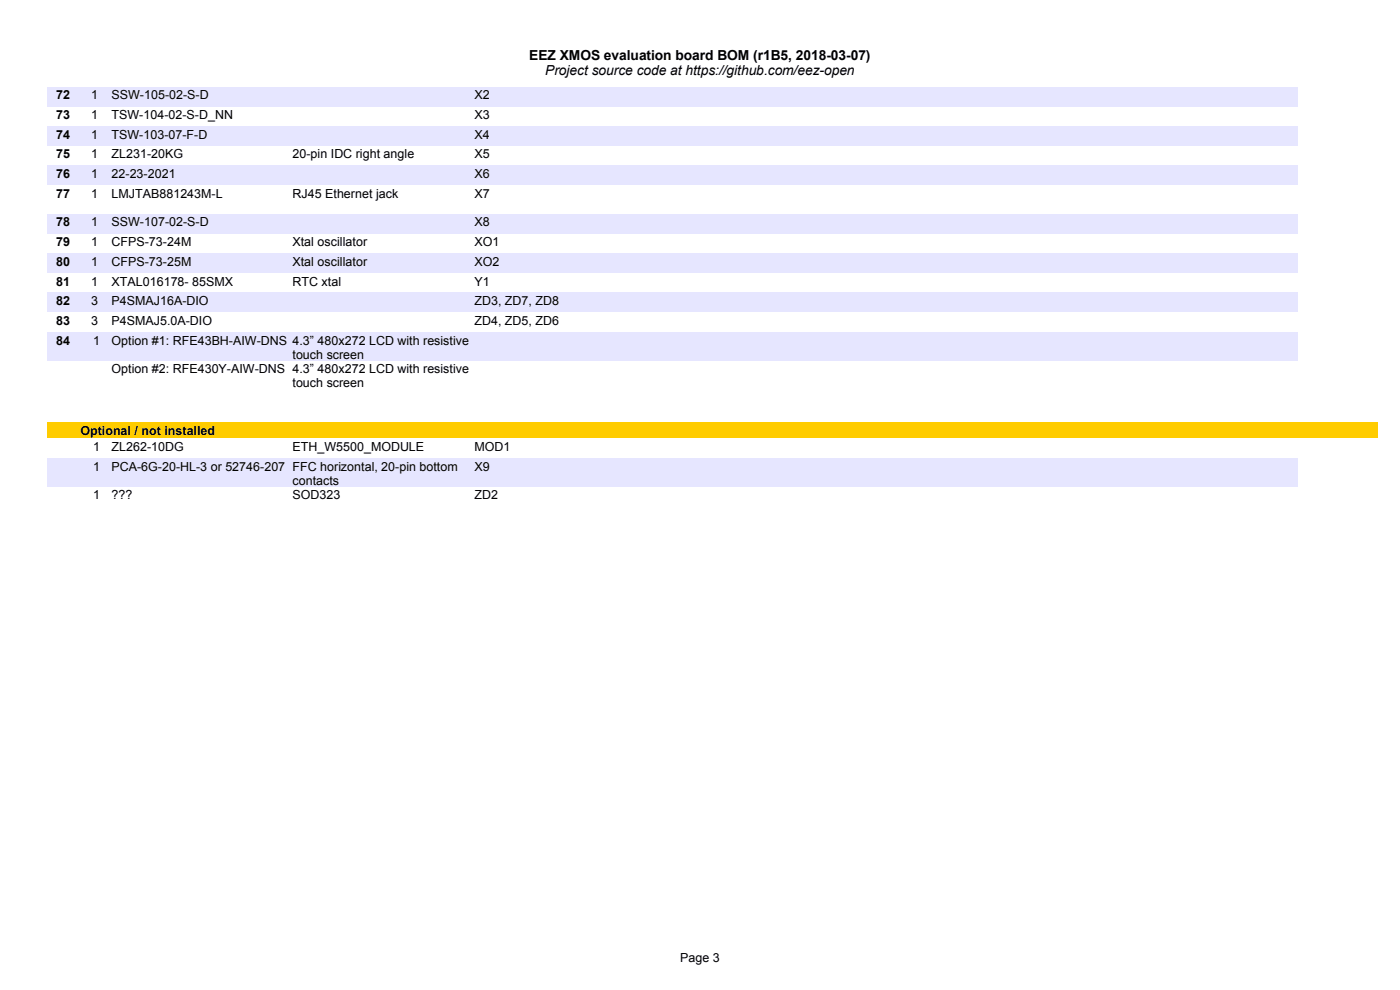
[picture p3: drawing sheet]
<svg xmlns="http://www.w3.org/2000/svg" width="297mm" height="210mm" viewBox="0 0 297 210" stroke-linecap="round" stroke-linejoin="round" font-family="sans-serif">
<defs><g id="words">
<g font-size="2.9">
<text x="112.3" y="12.7">EEZ XMOS evaluation board BOM (r1B5, 2018-03-07)</text>
<text x="115.7" y="15.9">Project source code at https://github.com/eez-open</text>
</g>
<g font-size="2.6">
<text x="11.9" y="21.1">72</text>
<text x="19.4" y="21.1">1</text>
<text x="23.7" y="21.1">SSW-105-02-S-D</text>
<text x="100.6" y="21.1">X2</text>
<text x="11.9" y="25.3">73</text>
<text x="11.9" y="29.4">74</text>
<text x="19.4" y="25.3">1</text>
<text x="19.4" y="29.4">1</text>
<text x="23.7" y="25.3">TSW-104-02-S-D_NN</text>
<text x="23.7" y="29.4">TSW-103-07-F-D</text>
<text x="100.6" y="25.3">X3</text>
<text x="100.6" y="29.4">X4</text>
<text x="11.9" y="33.6">75</text>
<text x="19.4" y="33.6">1</text>
<text x="23.7" y="33.6">ZL231-20KG</text>
<text x="62.1" y="33.6">20-pin IDC right angle</text>
<text x="100.6" y="33.6">X5</text>
<text x="11.9" y="37.8">76</text>
<text x="11.9" y="42">77</text>
<text x="19.4" y="37.8">1</text>
<text x="19.4" y="42">1</text>
<text x="23.7" y="37.8">22-23-2021</text>
<text x="23.7" y="42">LMJTAB881243M-L</text>
<text x="62.1" y="42">RJ45 Ethernet jack</text>
<text x="100.6" y="37.8">X6</text>
<text x="100.6" y="42">X7</text>
<text x="11.9" y="48">78</text>
<text x="11.9" y="52.2">79</text>
<text x="19.4" y="48">1</text>
<text x="19.4" y="52.2">1</text>
<text x="23.7" y="48">SSW-107-02-S-D</text>
<text x="23.7" y="52.2">CFPS-73-24M</text>
<text x="62.1" y="52.2">Xtal oscillator</text>
<text x="100.6" y="48">X8</text>
<text x="100.6" y="52.2">XO1</text>
<text x="11.9" y="56.4">80</text>
<text x="19.4" y="56.4">1</text>
<text x="23.7" y="56.4">CFPS-73-25M</text>
<text x="62.1" y="56.4">Xtal oscillator</text>
<text x="100.6" y="56.4">XO2</text>
<text x="11.9" y="60.6">81</text>
<text x="11.9" y="64.8">82</text>
<text x="19.4" y="60.6">1</text>
<text x="19.4" y="64.8">3</text>
<text x="23.7" y="60.6">XTAL016178- 85SMX</text>
<text x="23.7" y="64.8">P4SMAJ16A-DIO</text>
<text x="62.1" y="60.6">RTC xtal</text>
<text x="100.6" y="60.6">Y1</text>
<text x="100.6" y="64.8">ZD3, ZD7, ZD8</text>
<text x="11.9" y="69">83</text>
<text x="19.4" y="69">3</text>
<text x="23.7" y="69">P4SMAJ5.0A-DIO</text>
<text x="100.6" y="69">ZD4, ZD5, ZD6</text>
<text x="11.9" y="73.1">84</text>
<text x="19.8" y="73.1">1</text>
<text x="23.7" y="73.1">Option #1: RFE43BH-AIW-DNS 4.3” 480x272 LCD with resistive</text>
<text x="62.1" y="76.1">touch screen</text>
<text x="23.7" y="79.2">Option #2: RFE430Y-AIW-DNS 4.3” 480x272 LCD with resistive</text>
<text x="62.1" y="82.2">touch screen</text>
<text x="17.1" y="92.2">Optional / not installed</text>
<text x="19.8" y="95.7">1</text>
<text x="23.7" y="95.7">ZL262-10DG</text>
<text x="62.1" y="95.7">ETH_W5500_MODULE</text>
<text x="100.6" y="95.7">MOD1</text>
<text x="19.8" y="99.9">1</text>
<text x="23.7" y="99.9">PCA-6G-20-HL-3 or 52746-207 FFC horizontal, 20-pin bottom</text>
<text x="100.6" y="99.9">X9</text>
<text x="19.8" y="105.8">1</text>
<text x="23.7" y="105.8">???</text>
<text x="62.1" y="105.8">SOD323</text>
<text x="62.1" y="102.8">contacts</text>
<text x="100.6" y="105.8">ZD2</text>
<text x="144.3" y="204">Page 3</text>
</g>
</g></defs>
<g fill="#e6e6ff">
<path d="M10 18.4h265.3v4.2h-265.3z" fill-rule="evenodd"/>
<path d="M10 26.7h265.3v4.2h-265.3z" fill-rule="evenodd"/>
<path d="M10 35.1h265.3v4.2h-265.3z" fill-rule="evenodd"/>
<path d="M10 45.4h265.3v4.2h-265.3z" fill-rule="evenodd"/>
<path d="M10 53.7h265.3v4.2h-265.3z" fill-rule="evenodd"/>
<path d="M10 62h265.3v4.2h-265.3z" fill-rule="evenodd"/>
<path d="M10 70.4h265.3v6.1h-265.3z" fill-rule="evenodd"/>
</g>
<path d="M10 89.6h282.2v3.4h-282.2z" fill-rule="evenodd" fill="#fc0"/>
<path d="M10 97.1h265.3v6h-265.3z" fill-rule="evenodd" fill="#e6e6ff"/>
<use href="#words"/>
</svg>
